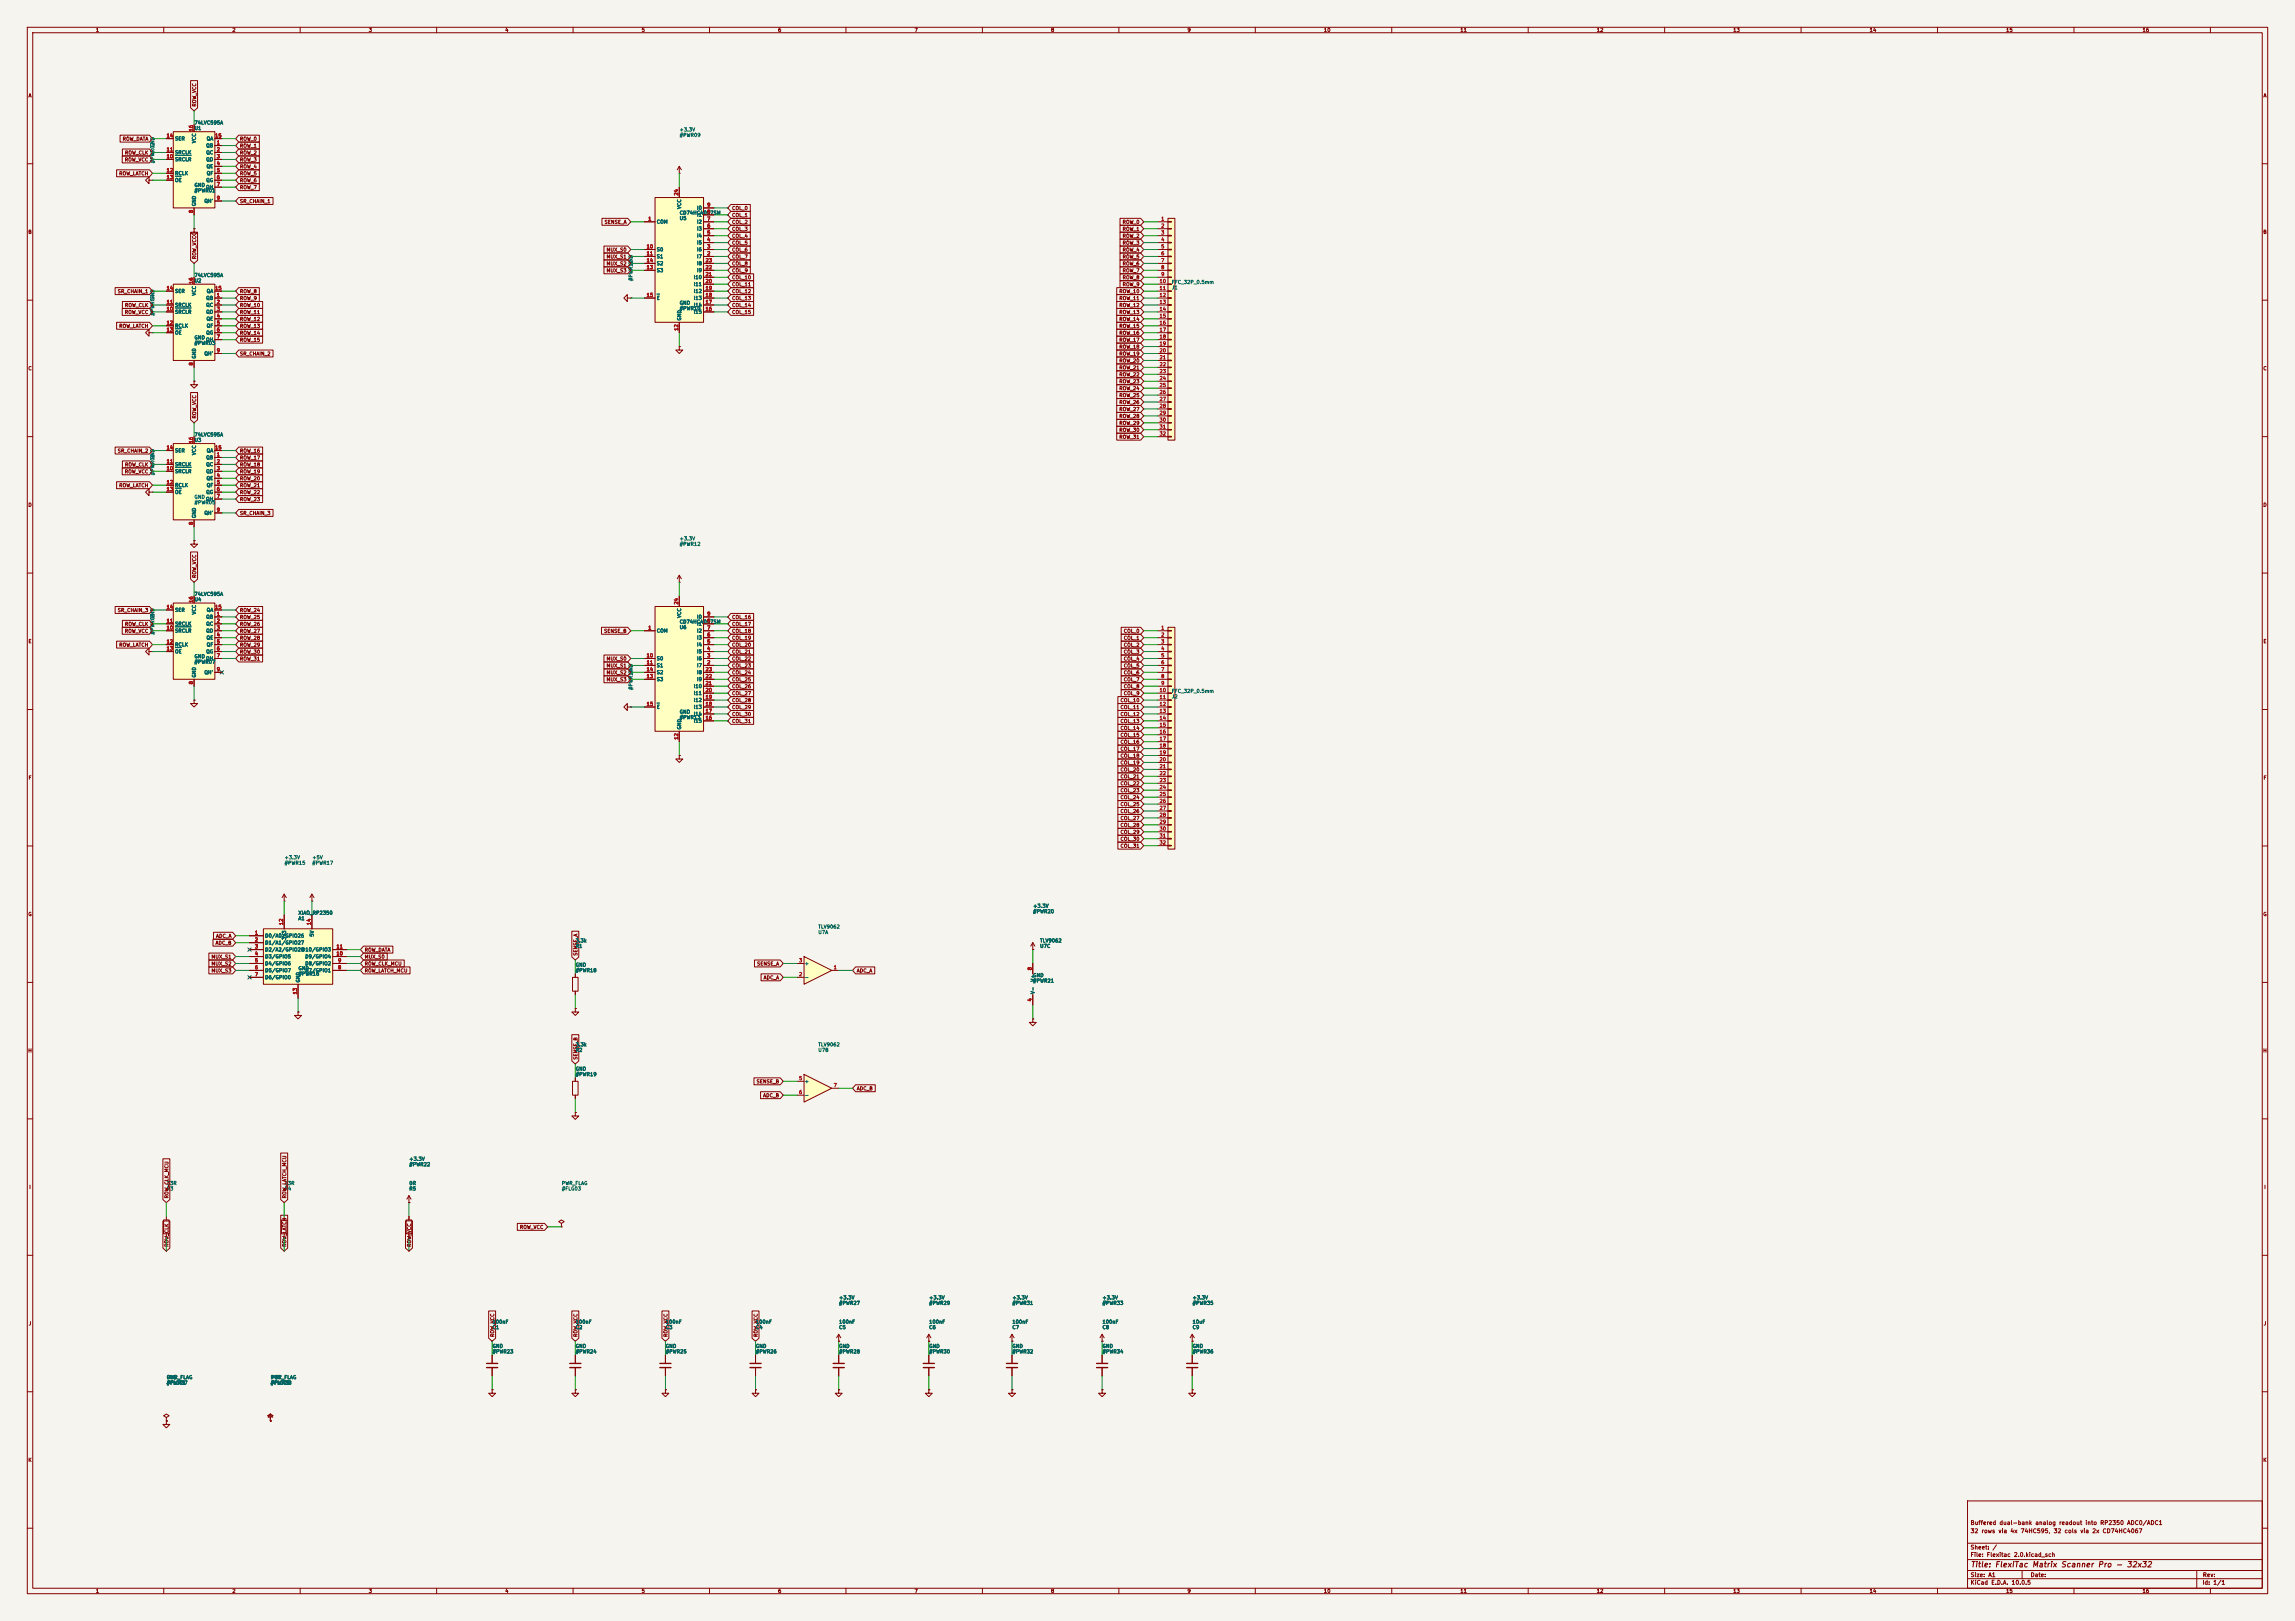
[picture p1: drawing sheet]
<svg xmlns="http://www.w3.org/2000/svg" width="841mm" height="594mm" viewBox="0 0 841 594" stroke-linecap="round" stroke-linejoin="round" font-family="sans-serif">
<defs><g id="words">
<text font-size="2" fill="#840000" x="722" y="574.8">Title: FlexiTac Matrix Scanner Pro - 32x32</text>
<g font-size="1.5" fill="#840000">
<text x="721.9" y="562.1">32 rows via 4x 74HC595, 32 cols via 2x CD74HC4067</text>
<text x="721.9" y="559.1">Buffered dual-bank analog readout into RP2350 ADC0/ADC1</text>
<text x="721.9" y="568.1">Sheet: /</text>
<text x="721.9" y="570.8">File: Flexitac 2.0.kicad_sch</text>
<text x="721.9" y="581">KiCad E.D.A. 10.0.5</text>
<text x="721.9" y="578.2">Size: A1</text>
<text x="743.9" y="578.2">Date:</text>
<text x="806.9" y="581">Id: 1/1</text>
<text x="807" y="578.2">Rev:</text>
</g>
<g font-size="1.3" fill="#840000">
<text x="35" y="12">1</text>
<text x="85" y="12">2</text>
<text x="135" y="12">3</text>
<text x="185" y="12">4</text>
<text x="235" y="12">5</text>
<text x="285" y="12">6</text>
<text x="335" y="12">7</text>
<text x="385" y="12">8</text>
<text x="435" y="12">9</text>
<text x="485" y="12">10</text>
<text x="535" y="12">11</text>
<text x="585" y="12">12</text>
<text x="635" y="12">13</text>
<text x="685" y="12">14</text>
<text x="735" y="12">15</text>
<text x="785" y="12">16</text>
<text x="10.3" y="36">A</text>
<text x="829.3" y="36">A</text>
<text x="72.2" y="39.2" transform="rotate(-90 72.2 39.2)">ROW_VCC</text>
<text x="44.8" y="51.9">ROW_DATA</text>
<text x="87.8" y="51.9">ROW_0</text>
<text x="45.6" y="59.5">ROW_VCC</text>
<text x="45.6" y="56.9">ROW_CLK</text>
<text x="87.8" y="54.4">ROW_1</text>
<text x="87.8" y="56.9">ROW_2</text>
<text x="87.8" y="59.5">ROW_3</text>
<text x="43.5" y="64.6">ROW_LATCH</text>
<text x="87.8" y="64.6">ROW_5</text>
<text x="87.8" y="62">ROW_4</text>
<text x="87.8" y="67.1">ROW_6</text>
<text x="87.8" y="69.6">ROW_7</text>
<text x="87.8" y="74.7">SR_CHAIN_1</text>
<text x="268.1" y="77.3">COL_0</text>
<text x="221.4" y="82.3">SENSE_A</text>
<text x="268.1" y="79.8">COL_1</text>
<text x="268.1" y="82.3">COL_2</text>
<text x="411.2" y="82.3">ROW_0</text>
<text x="10.2" y="86">B</text>
<text x="268.1" y="84.9">COL_3</text>
<text x="268.1" y="87.4">COL_4</text>
<text x="268.1" y="90">COL_5</text>
<text x="411.2" y="87.4">ROW_2</text>
<text x="411.2" y="90">ROW_3</text>
<text x="411.2" y="84.9">ROW_1</text>
<text x="829.2" y="86">B</text>
<text x="72.2" y="95.1" transform="rotate(-90 72.2 95.1)">ROW_VCC</text>
<text x="222.1" y="92.5">MUX_S0</text>
<text x="222.1" y="95">MUX_S1</text>
<text x="268.1" y="92.5">COL_6</text>
<text x="268.1" y="95">COL_7</text>
<text x="411.2" y="92.5">ROW_4</text>
<text x="411.2" y="95">ROW_5</text>
<text x="222.1" y="97.6">MUX_S2</text>
<text x="222.1" y="100.1">MUX_S3</text>
<text x="268.1" y="97.6">COL_8</text>
<text x="268.1" y="100.1">COL_9</text>
<text x="411.2" y="100.1">ROW_7</text>
<text x="411.2" y="97.6">ROW_6</text>
<text x="43" y="107.7">SR_CHAIN_1</text>
<text x="87.8" y="107.7">ROW_8</text>
<text x="268.1" y="105.2">COL_11</text>
<text x="268.1" y="107.7">COL_12</text>
<text x="268.1" y="102.7">COL_10</text>
<text x="410" y="107.7">ROW_10</text>
<text x="411.2" y="102.7">ROW_8</text>
<text x="411.2" y="105.2">ROW_9</text>
<text x="45.6" y="112.8">ROW_CLK</text>
<text x="87.8" y="110.3">ROW_9</text>
<text x="87.8" y="112.8">ROW_10</text>
<text x="268.1" y="110.3">COL_13</text>
<text x="268.1" y="112.8">COL_14</text>
<text x="410" y="110.3">ROW_11</text>
<text x="410" y="112.8">ROW_12</text>
<text x="45.6" y="115.4">ROW_VCC</text>
<text x="87.8" y="115.4">ROW_11</text>
<text x="87.8" y="117.9">ROW_12</text>
<text x="268.1" y="115.4">COL_15</text>
<text x="410" y="115.4">ROW_13</text>
<text x="410" y="117.9">ROW_14</text>
<text x="43.5" y="120.4">ROW_LATCH</text>
<text x="87.8" y="120.4">ROW_13</text>
<text x="87.8" y="123">ROW_14</text>
<text x="87.8" y="125.5">ROW_15</text>
<text x="410" y="123">ROW_16</text>
<text x="410" y="120.4">ROW_15</text>
<text x="410" y="125.5">ROW_17</text>
<text x="87.8" y="130.6">SR_CHAIN_2</text>
<text x="410" y="128.1">ROW_18</text>
<text x="410" y="130.6">ROW_19</text>
<text x="10.2" y="136">C</text>
<text x="410" y="133.1">ROW_20</text>
<text x="410" y="135.7">ROW_21</text>
<text x="829.2" y="136">C</text>
<text x="410" y="138.2">ROW_22</text>
<text x="410" y="140.8">ROW_23</text>
<text x="410" y="143.3">ROW_24</text>
<text x="410" y="145.8">ROW_25</text>
<text x="410" y="148.4">ROW_26</text>
<text x="72.2" y="153.5" transform="rotate(-90 72.2 153.5)">ROW_VCC</text>
<text x="410" y="150.9">ROW_27</text>
<text x="410" y="153.5">ROW_28</text>
<text x="410" y="156">ROW_29</text>
<text x="410" y="158.5">ROW_30</text>
<text x="410" y="161.1">ROW_31</text>
<text x="43" y="166.2">SR_CHAIN_2</text>
<text x="87.8" y="166.2">ROW_16</text>
<text x="45.6" y="173.8">ROW_VCC</text>
<text x="45.6" y="171.2">ROW_CLK</text>
<text x="87.8" y="168.7">ROW_17</text>
<text x="87.8" y="171.2">ROW_18</text>
<text x="87.8" y="173.8">ROW_19</text>
<text x="43.5" y="178.9">ROW_LATCH</text>
<text x="87.8" y="178.9">ROW_21</text>
<text x="87.8" y="176.3">ROW_20</text>
<text x="10.2" y="186">D</text>
<text x="87.8" y="181.4">ROW_22</text>
<text x="87.8" y="183.9">ROW_23</text>
<text x="829.2" y="186">D</text>
<text x="87.8" y="189">SR_CHAIN_3</text>
<text x="72.2" y="212" transform="rotate(-90 72.2 212)">ROW_VCC</text>
<text x="43" y="224.6">SR_CHAIN_3</text>
<text x="87.8" y="224.6">ROW_24</text>
<text x="87.8" y="227.1">ROW_25</text>
<text x="268.1" y="227.1">COL_16</text>
<text x="45.6" y="232.2">ROW_VCC</text>
<text x="45.6" y="229.7">ROW_CLK</text>
<text x="87.8" y="229.7">ROW_26</text>
<text x="87.8" y="232.2">ROW_27</text>
<text x="221.2" y="232.2">SENSE_B</text>
<text x="268.1" y="229.7">COL_17</text>
<text x="268.1" y="232.2">COL_18</text>
<text x="411.6" y="232.2">COL_0</text>
<text x="10.3" y="236">E</text>
<text x="43.5" y="237.3">ROW_LATCH</text>
<text x="87.8" y="234.7">ROW_28</text>
<text x="87.8" y="237.3">ROW_29</text>
<text x="87.8" y="239.8">ROW_30</text>
<text x="268.1" y="234.7">COL_19</text>
<text x="268.1" y="237.3">COL_20</text>
<text x="268.1" y="239.8">COL_21</text>
<text x="411.6" y="234.7">COL_1</text>
<text x="411.6" y="237.3">COL_2</text>
<text x="411.6" y="239.8">COL_3</text>
<text x="829.3" y="236">E</text>
<text x="87.8" y="242.4">ROW_31</text>
<text x="222.1" y="242.4">MUX_S0</text>
<text x="222.1" y="244.9">MUX_S1</text>
<text x="268.1" y="242.4">COL_22</text>
<text x="268.1" y="244.9">COL_23</text>
<text x="411.6" y="242.4">COL_4</text>
<text x="411.6" y="244.9">COL_5</text>
<text x="222.1" y="247.4">MUX_S2</text>
<text x="222.1" y="250">MUX_S3</text>
<text x="268.1" y="247.4">COL_24</text>
<text x="268.1" y="250">COL_25</text>
<text x="411.6" y="247.4">COL_6</text>
<text x="411.6" y="250">COL_7</text>
<text x="268.1" y="252.5">COL_26</text>
<text x="268.1" y="255.1">COL_27</text>
<text x="268.1" y="257.6">COL_28</text>
<text x="410.4" y="257.6">COL_10</text>
<text x="411.6" y="252.5">COL_8</text>
<text x="411.6" y="255.1">COL_9</text>
<text x="268.1" y="260.1">COL_29</text>
<text x="268.1" y="262.7">COL_30</text>
<text x="410.4" y="260.1">COL_11</text>
<text x="410.4" y="262.7">COL_12</text>
<text x="268.1" y="265.2">COL_31</text>
<text x="410.4" y="265.2">COL_13</text>
<text x="410.4" y="267.8">COL_14</text>
<text x="410.4" y="270.3">COL_15</text>
<text x="410.4" y="272.8">COL_16</text>
<text x="410.4" y="275.4">COL_17</text>
<text x="410.4" y="277.9">COL_18</text>
<text x="410.4" y="280.5">COL_19</text>
<text x="10.3" y="286">F</text>
<text x="410.4" y="283">COL_20</text>
<text x="410.4" y="285.5">COL_21</text>
<text x="829.3" y="286">F</text>
<text x="410.4" y="288.1">COL_22</text>
<text x="410.4" y="290.6">COL_23</text>
<text x="410.4" y="293.2">COL_24</text>
<text x="410.4" y="295.7">COL_25</text>
<text x="410.4" y="298.2">COL_26</text>
<text x="410.4" y="300.8">COL_27</text>
<text x="410.4" y="303.3">COL_28</text>
<text x="410.4" y="305.9">COL_29</text>
<text x="410.4" y="308.4">COL_30</text>
<text x="410.4" y="310.9">COL_31</text>
<text x="10.2" y="336">G</text>
<text x="829.2" y="336">G</text>
<text x="78.8" y="346.5">ADC_B</text>
<text x="79" y="344">ADC_A</text>
<text x="77.3" y="351.6">MUX_S1</text>
<text x="133.5" y="349">ROW_DATA</text>
<text x="133.5" y="351.6">MUX_S0</text>
<text x="211.9" y="350.4" transform="rotate(-90 211.9 350.4)">SENSE_A</text>
<text x="77.3" y="354.1">MUX_S2</text>
<text x="77.3" y="356.7">MUX_S3</text>
<text x="133.5" y="356.7">ROW_LATCH_MCU</text>
<text x="133.5" y="354.1">ROW_CLK_MCU</text>
<text x="277.3" y="354.1">SENSE_A</text>
<text x="279.7" y="359.2">ADC_A</text>
<text x="313.8" y="356.7">ADC_A</text>
<text x="10.2" y="386">H</text>
<text x="211.9" y="388.5" transform="rotate(-90 211.9 388.5)">SENSE_B</text>
<text x="829.2" y="386">H</text>
<text x="277.1" y="397.3">SENSE_B</text>
<text x="313.8" y="399.8">ADC_B</text>
<text x="279.5" y="402.4">ADC_B</text>
<text x="10.6" y="436">I</text>
<text x="829.6" y="436">I</text>
<text x="62" y="439.3" transform="rotate(-90 62 439.3)">ROW_CLK_MCU</text>
<text x="105.2" y="439.3" transform="rotate(-90 105.2 439.3)">ROW_LATCH_MCU</text>
<text x="190.4" y="450.6">ROW_VCC</text>
<text x="62" y="457.1" transform="rotate(-90 62 457.1)">ROW_CLK</text>
<text x="105.2" y="457.1" transform="rotate(-90 105.2 457.1)">ROW_LATCH</text>
<text x="150.9" y="457.1" transform="rotate(-90 150.9 457.1)">ROW_VCC</text>
<text x="10.4" y="486">J</text>
<text x="829.4" y="486">J</text>
<text x="181.4" y="490.1" transform="rotate(-90 181.4 490.1)">ROW_VCC</text>
<text x="211.9" y="490.1" transform="rotate(-90 211.9 490.1)">ROW_VCC</text>
<text x="244.9" y="490.1" transform="rotate(-90 244.9 490.1)">ROW_VCC</text>
<text x="277.9" y="490.1" transform="rotate(-90 277.9 490.1)">ROW_VCC</text>
<text x="10.2" y="536">K</text>
<text x="829.2" y="536">K</text>
<text x="35" y="584">1</text>
<text x="85" y="584">2</text>
<text x="135" y="584">3</text>
<text x="185" y="584">4</text>
<text x="235" y="584">5</text>
<text x="285" y="584">6</text>
<text x="335" y="584">7</text>
<text x="385" y="584">8</text>
<text x="435" y="584">9</text>
<text x="485" y="584">10</text>
<text x="535" y="584">11</text>
<text x="585" y="584">12</text>
<text x="635" y="584">13</text>
<text x="685" y="584">14</text>
<text x="735" y="584">15</text>
<text x="785" y="584">16</text>
</g>
<g font-size="1.3" fill="#006464">
<text x="71.1" y="47.9">U1</text>
<text x="71.1" y="45.9">74LVC595A</text>
<text x="64" y="51.8">SER</text>
<text x="72.1" y="52.6" transform="rotate(-90 72.1 52.6)">VCC</text>
<text x="75.6" y="51.8">QA</text>
<text x="248.9" y="50.5">#PWR09</text>
<text x="248.9" y="48.5">+3.3V</text>
<text x="56.8" y="60" transform="rotate(-90 56.8 60)">#PWR02</text>
<text x="56.8" y="54.1" transform="rotate(-90 56.8 54.1)">GND</text>
<text x="64" y="59.4">SRCLR</text>
<text x="64" y="56.8">SRCLK</text>
<text x="75.4" y="54.3">QB</text>
<text x="75.4" y="56.8">QC</text>
<text x="75.4" y="59.4">QD</text>
<text x="64" y="64.5">RCLK</text>
<text x="75.5" y="61.9">QE</text>
<text x="75.6" y="64.5">QF</text>
<text x="64" y="67">OE</text>
<text x="71.1" y="70.8">#PWR01</text>
<text x="71.1" y="68.8">GND</text>
<text x="75.3" y="69.5">QH</text>
<text x="75.4" y="67">QG</text>
<text x="72.1" y="75.7" transform="rotate(-90 72.1 75.7)">GND</text>
<text x="74.7" y="74.6">QH'</text>
<text x="249.9" y="76.8" transform="rotate(-90 249.9 76.8)">VCC</text>
<text x="255.3" y="77.2">I0</text>
<text x="240.5" y="82.2">COM</text>
<text x="248.9" y="80.9">U5</text>
<text x="248.9" y="78.9">CD74HC4067SM</text>
<text x="255.3" y="82.2">I2</text>
<text x="255.3" y="79.7">I1</text>
<text x="255.3" y="89.9">I5</text>
<text x="255.3" y="87.3">I4</text>
<text x="255.3" y="84.8">I3</text>
<text x="240.5" y="92.4">S0</text>
<text x="240.5" y="94.9">S1</text>
<text x="255.3" y="94.9">I7</text>
<text x="255.3" y="92.4">I6</text>
<text x="71.1" y="101.8">74LVC595A</text>
<text x="232.1" y="97.3" transform="rotate(-90 232.1 97.3)">GND</text>
<text x="240.5" y="100">S3</text>
<text x="240.5" y="97.5">S2</text>
<text x="255.3" y="100">I9</text>
<text x="255.3" y="97.5">I8</text>
<text x="64" y="107.6">SER</text>
<text x="71.1" y="103.8">U2</text>
<text x="75.6" y="107.6">QA</text>
<text x="232.1" y="103.1" transform="rotate(-90 232.1 103.1)">#PWR11</text>
<text x="254.1" y="107.6">I12</text>
<text x="254.1" y="105.1">I11</text>
<text x="254.1" y="102.6">I10</text>
<text x="429.2" y="106.3">J1</text>
<text x="429.2" y="104.3">FFC_32P_0.5mm</text>
<text x="56.8" y="110" transform="rotate(-90 56.8 110)">GND</text>
<text x="64" y="112.7">SRCLK</text>
<text x="72.1" y="108.5" transform="rotate(-90 72.1 108.5)">VCC</text>
<text x="75.4" y="110.2">QB</text>
<text x="75.4" y="112.7">QC</text>
<text x="240.5" y="110.2">E</text>
<text x="248.9" y="114">#PWR10</text>
<text x="248.9" y="112">GND</text>
<text x="254.1" y="112.7">I14</text>
<text x="254.1" y="110.2">I13</text>
<text x="56.8" y="115.8" transform="rotate(-90 56.8 115.8)">#PWR04</text>
<text x="64" y="115.3">SRCLR</text>
<text x="75.4" y="115.3">QD</text>
<text x="75.5" y="117.8">QE</text>
<text x="249.9" y="117.6" transform="rotate(-90 249.9 117.6)">GND</text>
<text x="254.1" y="115.3">I15</text>
<text x="64" y="120.3">RCLK</text>
<text x="64" y="122.9">OE</text>
<text x="71.1" y="124.7">GND</text>
<text x="75.3" y="125.4">QH</text>
<text x="75.4" y="122.9">QG</text>
<text x="75.6" y="120.3">QF</text>
<text x="71.1" y="126.7">#PWR03</text>
<text x="72.1" y="131.6" transform="rotate(-90 72.1 131.6)">GND</text>
<text x="74.7" y="130.5">QH'</text>
<text x="71.1" y="160.2">74LVC595A</text>
<text x="64" y="166.1">SER</text>
<text x="71.1" y="162.2">U3</text>
<text x="72.1" y="166.9" transform="rotate(-90 72.1 166.9)">VCC</text>
<text x="75.6" y="166.1">QA</text>
<text x="56.8" y="168.4" transform="rotate(-90 56.8 168.4)">GND</text>
<text x="64" y="173.7">SRCLR</text>
<text x="64" y="171.1">SRCLK</text>
<text x="75.4" y="168.6">QB</text>
<text x="75.4" y="171.1">QC</text>
<text x="75.4" y="173.7">QD</text>
<text x="56.8" y="174.3" transform="rotate(-90 56.8 174.3)">#PWR06</text>
<text x="64" y="178.8">RCLK</text>
<text x="75.5" y="176.2">QE</text>
<text x="75.6" y="178.8">QF</text>
<text x="64" y="181.3">OE</text>
<text x="71.1" y="185.1">#PWR05</text>
<text x="71.1" y="183.1">GND</text>
<text x="75.3" y="183.8">QH</text>
<text x="75.4" y="181.3">QG</text>
<text x="72.1" y="190" transform="rotate(-90 72.1 190)">GND</text>
<text x="74.7" y="188.9">QH'</text>
<text x="248.9" y="200.3">#PWR12</text>
<text x="248.9" y="198.3">+3.3V</text>
<text x="71.1" y="220.6">U4</text>
<text x="71.1" y="218.6">74LVC595A</text>
<text x="56.8" y="226.9" transform="rotate(-90 56.8 226.9)">GND</text>
<text x="64" y="224.5">SER</text>
<text x="72.1" y="225.3" transform="rotate(-90 72.1 225.3)">VCC</text>
<text x="75.4" y="227">QB</text>
<text x="75.6" y="224.5">QA</text>
<text x="249.9" y="226.6" transform="rotate(-90 249.9 226.6)">VCC</text>
<text x="255.3" y="227">I0</text>
<text x="56.8" y="232.7" transform="rotate(-90 56.8 232.7)">#PWR08</text>
<text x="64" y="232.1">SRCLR</text>
<text x="64" y="229.6">SRCLK</text>
<text x="75.4" y="229.6">QC</text>
<text x="75.4" y="232.1">QD</text>
<text x="240.5" y="232.1">COM</text>
<text x="248.9" y="230.8">U6</text>
<text x="248.9" y="228.8">CD74HC4067SM</text>
<text x="255.3" y="232.1">I2</text>
<text x="255.3" y="229.6">I1</text>
<text x="64" y="237.2">RCLK</text>
<text x="64" y="239.7">OE</text>
<text x="75.4" y="239.7">QG</text>
<text x="75.5" y="234.6">QE</text>
<text x="75.6" y="237.2">QF</text>
<text x="255.3" y="239.7">I5</text>
<text x="255.3" y="237.2">I4</text>
<text x="255.3" y="234.6">I3</text>
<text x="71.1" y="243.5">#PWR07</text>
<text x="71.1" y="241.5">GND</text>
<text x="75.3" y="242.3">QH</text>
<text x="240.5" y="242.3">S0</text>
<text x="240.5" y="244.8">S1</text>
<text x="255.3" y="244.8">I7</text>
<text x="255.3" y="242.3">I6</text>
<text x="72.1" y="248.4" transform="rotate(-90 72.1 248.4)">GND</text>
<text x="74.7" y="247.3">QH'</text>
<text x="232.1" y="247.2" transform="rotate(-90 232.1 247.2)">GND</text>
<text x="240.5" y="249.9">S3</text>
<text x="240.5" y="247.3">S2</text>
<text x="255.3" y="249.9">I9</text>
<text x="255.3" y="247.3">I8</text>
<text x="232.1" y="253" transform="rotate(-90 232.1 253)">#PWR14</text>
<text x="254.1" y="257.5">I12</text>
<text x="254.1" y="255">I11</text>
<text x="254.1" y="252.4">I10</text>
<text x="429.2" y="256.2">J2</text>
<text x="429.2" y="254.2">FFC_32P_0.5mm</text>
<text x="240.5" y="260">E</text>
<text x="248.9" y="263.8">#PWR13</text>
<text x="248.9" y="261.8">GND</text>
<text x="254.1" y="262.6">I14</text>
<text x="254.1" y="260">I13</text>
<text x="249.9" y="267.5" transform="rotate(-90 249.9 267.5)">GND</text>
<text x="254.1" y="265.1">I15</text>
<text x="104.1" y="317.2">#PWR15</text>
<text x="104.1" y="315.2">+3.3V</text>
<text x="114.3" y="317.2">#PWR17</text>
<text x="114.3" y="315.2">+5V</text>
<text x="109.2" y="335.5">XIAO_RP2350</text>
<text x="378.4" y="334.9">#PWR20</text>
<text x="378.4" y="332.9">+3.3V</text>
<text x="109.2" y="337.5">A1</text>
<text x="299.7" y="340.6">TLV9062</text>
<text x="97" y="343.9">D0/A0/GPIO26</text>
<text x="97" y="346.4">D1/A1/GPIO27</text>
<text x="105.1" y="344.6" transform="rotate(-90 105.1 344.6)">3V3</text>
<text x="115.3" y="343.4" transform="rotate(-90 115.3 343.4)">5V</text>
<text x="210.8" y="347.6">R1</text>
<text x="210.8" y="345.6">3.3k</text>
<text x="299.7" y="342.6">U7A</text>
<text x="381" y="347.6">U7C</text>
<text x="381" y="345.6">TLV9062</text>
<text x="97" y="348.9">D2/A2/GPIO28</text>
<text x="97" y="351.5">D3/GPIO5</text>
<text x="110.5" y="348.9">D10/GPIO3</text>
<text x="111.7" y="351.5">D9/GPIO4</text>
<text x="97" y="354">D4/GPIO6</text>
<text x="97" y="356.6">D5/GPIO7</text>
<text x="97" y="359.1">D6/GPIO0</text>
<text x="109.2" y="357.8">#PWR16</text>
<text x="109.2" y="355.8">GND</text>
<text x="111.7" y="356.6">D7/GPIO1</text>
<text x="111.7" y="354">D8/GPIO2</text>
<text x="210.8" y="356.5">#PWR18</text>
<text x="210.8" y="354.5">GND</text>
<text x="294.7" y="359.1">-</text>
<text x="294.7" y="354">+</text>
<text x="378.4" y="358.3">GND</text>
<text x="379.4" y="359.9" transform="rotate(-90 379.4 359.9)">V+</text>
<text x="110.2" y="360.2" transform="rotate(-90 110.2 360.2)">GND</text>
<text x="378.4" y="360.3">#PWR21</text>
<text x="379.4" y="364.4" transform="rotate(-90 379.4 364.4)">V-</text>
<text x="210.8" y="383.7">3.3k</text>
<text x="299.7" y="383.7">TLV9062</text>
<text x="210.8" y="385.7">R2</text>
<text x="299.7" y="385.7">U7B</text>
<text x="210.8" y="394.6">#PWR19</text>
<text x="210.8" y="392.6">GND</text>
<text x="294.7" y="397.2">+</text>
<text x="294.7" y="402.3">-</text>
<text x="149.8" y="425.7">+3.3V</text>
<text x="149.8" y="427.7">#PWR22</text>
<text x="60.9" y="436.5">R3</text>
<text x="60.9" y="434.5">33R</text>
<text x="104.1" y="436.5">R4</text>
<text x="104.1" y="434.5">33R</text>
<text x="149.8" y="436.5">R5</text>
<text x="149.8" y="434.5">0R</text>
<text x="205.7" y="436.5">#FLG03</text>
<text x="205.7" y="434.5">PWR_FLAG</text>
<text x="307.3" y="478.5">#PWR27</text>
<text x="307.3" y="476.5">+3.3V</text>
<text x="340.3" y="478.5">#PWR29</text>
<text x="340.3" y="476.5">+3.3V</text>
<text x="370.8" y="478.5">#PWR31</text>
<text x="370.8" y="476.5">+3.3V</text>
<text x="403.8" y="478.5">#PWR33</text>
<text x="403.8" y="476.5">+3.3V</text>
<text x="436.9" y="478.5">#PWR35</text>
<text x="436.9" y="476.5">+3.3V</text>
<text x="180.3" y="485.3">100nF</text>
<text x="210.8" y="485.3">100nF</text>
<text x="243.8" y="485.3">100nF</text>
<text x="276.8" y="485.3">100nF</text>
<text x="307.3" y="485.3">100nF</text>
<text x="340.3" y="485.3">100nF</text>
<text x="370.8" y="485.3">100nF</text>
<text x="403.8" y="485.3">100nF</text>
<text x="436.9" y="485.3">10uF</text>
<text x="180.3" y="487.3">C1</text>
<text x="210.8" y="487.3">C2</text>
<text x="243.8" y="487.3">C3</text>
<text x="276.8" y="487.3">C4</text>
<text x="307.3" y="487.3">C5</text>
<text x="340.3" y="487.3">C6</text>
<text x="370.8" y="487.3">C7</text>
<text x="403.8" y="487.3">C8</text>
<text x="436.9" y="487.3">C9</text>
<text x="180.3" y="496.2">#PWR23</text>
<text x="180.3" y="494.2">GND</text>
<text x="210.8" y="496.2">#PWR24</text>
<text x="210.8" y="494.2">GND</text>
<text x="243.8" y="496.2">#PWR25</text>
<text x="243.8" y="494.2">GND</text>
<text x="276.8" y="496.2">#PWR26</text>
<text x="276.8" y="494.2">GND</text>
<text x="307.3" y="496.2">#PWR28</text>
<text x="307.3" y="494.2">GND</text>
<text x="340.3" y="496.2">#PWR30</text>
<text x="340.3" y="494.2">GND</text>
<text x="370.8" y="496.2">#PWR32</text>
<text x="370.8" y="494.2">GND</text>
<text x="403.8" y="496.2">#PWR34</text>
<text x="403.8" y="494.2">GND</text>
<text x="436.9" y="496.2">#PWR36</text>
<text x="436.9" y="494.2">GND</text>
<text x="60.9" y="507.7">#FLG01</text>
<text x="60.9" y="505.7">PWR_FLAG</text>
<text x="60.9" y="507.7">#PWR37</text>
<text x="60.9" y="505.7">GND</text>
<text x="99" y="507.7">#FLG02</text>
<text x="99" y="505.7">PWR_FLAG</text>
<text x="99" y="507.7">#PWR38</text>
<text x="99" y="505.7">+5V</text>
</g>
<g font-size="1.3" fill="#a90000">
<text x="60.9" y="50.7">14</text>
<text x="71" y="48.3" transform="rotate(-90 71 48.3)">16</text>
<text x="78.7" y="50.7">15</text>
<text x="79.3" y="53.2">1</text>
<text x="60.9" y="58.3">10</text>
<text x="60.9" y="55.7">11</text>
<text x="79.3" y="55.7">2</text>
<text x="79.3" y="58.3">3</text>
<text x="60.9" y="63.4">12</text>
<text x="60.9" y="65.9">13</text>
<text x="79.3" y="60.8">4</text>
<text x="79.3" y="63.4">5</text>
<text x="79.3" y="65.9">6</text>
<text x="79.3" y="68.4">7</text>
<text x="248.8" y="71.8" transform="rotate(-90 248.8 71.8)">24</text>
<text x="79.3" y="73.5">9</text>
<text x="259" y="76.1">9</text>
<text x="71" y="78.2" transform="rotate(-90 71 78.2)">8</text>
<text x="237.4" y="81.1">1</text>
<text x="259" y="83.7">6</text>
<text x="259" y="81.1">7</text>
<text x="259" y="78.6">8</text>
<text x="425.4" y="81.1">1</text>
<text x="425.4" y="83.7">2</text>
<text x="259" y="88.8">4</text>
<text x="259" y="86.2">5</text>
<text x="425.4" y="86.2">3</text>
<text x="425.4" y="88.8">4</text>
<text x="236.8" y="91.3">10</text>
<text x="236.8" y="93.8">11</text>
<text x="259" y="93.8">2</text>
<text x="259" y="91.3">3</text>
<text x="425.4" y="91.3">5</text>
<text x="425.4" y="93.8">6</text>
<text x="236.8" y="98.9">13</text>
<text x="236.8" y="96.4">14</text>
<text x="258.4" y="101.5">21</text>
<text x="258.4" y="98.9">22</text>
<text x="258.4" y="96.4">23</text>
<text x="425.4" y="96.4">7</text>
<text x="425.4" y="98.9">8</text>
<text x="425.4" y="101.5">9</text>
<text x="60.9" y="106.5">14</text>
<text x="71" y="104.2" transform="rotate(-90 71 104.2)">16</text>
<text x="78.7" y="106.5">15</text>
<text x="258.4" y="106.5">19</text>
<text x="258.4" y="104">20</text>
<text x="424.7" y="104">10</text>
<text x="424.7" y="106.5">11</text>
<text x="60.9" y="111.6">11</text>
<text x="79.3" y="109.1">1</text>
<text x="79.3" y="111.6">2</text>
<text x="236.8" y="109.1">15</text>
<text x="258.4" y="111.6">17</text>
<text x="258.4" y="109.1">18</text>
<text x="424.7" y="109.1">12</text>
<text x="424.7" y="111.6">13</text>
<text x="60.9" y="114.2">10</text>
<text x="60.9" y="119.2">12</text>
<text x="79.3" y="114.2">3</text>
<text x="79.3" y="116.7">4</text>
<text x="79.3" y="119.2">5</text>
<text x="258.4" y="114.2">16</text>
<text x="424.7" y="114.2">14</text>
<text x="424.7" y="116.7">15</text>
<text x="424.7" y="119.2">16</text>
<text x="60.9" y="121.8">13</text>
<text x="79.3" y="121.8">6</text>
<text x="79.3" y="124.3">7</text>
<text x="248.8" y="121.4" transform="rotate(-90 248.8 121.4)">12</text>
<text x="424.7" y="121.8">17</text>
<text x="424.7" y="124.3">18</text>
<text x="79.3" y="129.4">9</text>
<text x="424.7" y="126.9">19</text>
<text x="424.7" y="129.4">20</text>
<text x="424.7" y="131.9">21</text>
<text x="71" y="134.1" transform="rotate(-90 71 134.1)">8</text>
<text x="424.7" y="134.5">22</text>
<text x="424.7" y="137">23</text>
<text x="424.7" y="139.6">24</text>
<text x="424.7" y="142.1">25</text>
<text x="424.7" y="144.6">26</text>
<text x="424.7" y="147.2">27</text>
<text x="424.7" y="149.7">28</text>
<text x="424.7" y="152.3">29</text>
<text x="424.7" y="154.8">30</text>
<text x="424.7" y="157.3">31</text>
<text x="424.7" y="159.9">32</text>
<text x="60.9" y="165">14</text>
<text x="71" y="162.6" transform="rotate(-90 71 162.6)">16</text>
<text x="78.7" y="165">15</text>
<text x="79.3" y="167.5">1</text>
<text x="60.9" y="172.6">10</text>
<text x="60.9" y="170">11</text>
<text x="79.3" y="170">2</text>
<text x="79.3" y="172.6">3</text>
<text x="60.9" y="177.7">12</text>
<text x="79.3" y="175.1">4</text>
<text x="79.3" y="177.7">5</text>
<text x="60.9" y="180.2">13</text>
<text x="79.3" y="180.2">6</text>
<text x="79.3" y="182.7">7</text>
<text x="79.3" y="187.8">9</text>
<text x="71" y="192.5" transform="rotate(-90 71 192.5)">8</text>
<text x="71" y="221" transform="rotate(-90 71 221)">16</text>
<text x="248.8" y="221.7" transform="rotate(-90 248.8 221.7)">24</text>
<text x="60.9" y="223.4">14</text>
<text x="78.7" y="223.4">15</text>
<text x="79.3" y="225.9">1</text>
<text x="259" y="225.9">9</text>
<text x="60.9" y="231">10</text>
<text x="60.9" y="228.5">11</text>
<text x="79.3" y="228.5">2</text>
<text x="79.3" y="231">3</text>
<text x="79.3" y="233.5">4</text>
<text x="237.4" y="231">1</text>
<text x="259" y="233.5">6</text>
<text x="259" y="231">7</text>
<text x="259" y="228.5">8</text>
<text x="425.4" y="231">1</text>
<text x="425.4" y="233.5">2</text>
<text x="60.9" y="236.1">12</text>
<text x="60.9" y="238.6">13</text>
<text x="79.3" y="236.1">5</text>
<text x="79.3" y="238.6">6</text>
<text x="259" y="238.6">4</text>
<text x="259" y="236.1">5</text>
<text x="425.4" y="236.1">3</text>
<text x="425.4" y="238.6">4</text>
<text x="79.3" y="241.2">7</text>
<text x="236.8" y="241.2">10</text>
<text x="236.8" y="243.7">11</text>
<text x="259" y="243.7">2</text>
<text x="259" y="241.2">3</text>
<text x="425.4" y="241.2">5</text>
<text x="425.4" y="243.7">6</text>
<text x="71" y="250.9" transform="rotate(-90 71 250.9)">8</text>
<text x="79.3" y="246.2">9</text>
<text x="236.8" y="248.8">13</text>
<text x="236.8" y="246.2">14</text>
<text x="258.4" y="251.3">21</text>
<text x="258.4" y="248.8">22</text>
<text x="258.4" y="246.2">23</text>
<text x="425.4" y="246.2">7</text>
<text x="425.4" y="248.8">8</text>
<text x="425.4" y="251.3">9</text>
<text x="258.4" y="256.4">19</text>
<text x="258.4" y="253.9">20</text>
<text x="424.7" y="253.9">10</text>
<text x="424.7" y="256.4">11</text>
<text x="236.8" y="258.9">15</text>
<text x="258.4" y="261.5">17</text>
<text x="258.4" y="258.9">18</text>
<text x="424.7" y="258.9">12</text>
<text x="424.7" y="261.5">13</text>
<text x="258.4" y="264">16</text>
<text x="424.7" y="264">14</text>
<text x="424.7" y="266.6">15</text>
<text x="424.7" y="269.1">16</text>
<text x="248.8" y="271.2" transform="rotate(-90 248.8 271.2)">12</text>
<text x="424.7" y="271.6">17</text>
<text x="424.7" y="274.2">18</text>
<text x="424.7" y="276.7">19</text>
<text x="424.7" y="279.3">20</text>
<text x="424.7" y="281.8">21</text>
<text x="424.7" y="284.3">22</text>
<text x="424.7" y="286.9">23</text>
<text x="424.7" y="289.4">24</text>
<text x="424.7" y="292">25</text>
<text x="424.7" y="294.5">26</text>
<text x="424.7" y="297">27</text>
<text x="424.7" y="299.6">28</text>
<text x="424.7" y="302.1">29</text>
<text x="424.7" y="304.7">30</text>
<text x="424.7" y="307.2">31</text>
<text x="424.7" y="309.7">32</text>
<text x="104" y="339.2" transform="rotate(-90 104 339.2)">12</text>
<text x="114.2" y="339.2" transform="rotate(-90 114.2 339.2)">14</text>
<text x="93.2" y="342.8">1</text>
<text x="93.2" y="345.3">2</text>
<text x="93.2" y="347.8">3</text>
<text x="123.1" y="347.8">11</text>
<text x="93.2" y="350.4">4</text>
<text x="93.2" y="352.9">5</text>
<text x="123.1" y="350.4">10</text>
<text x="123.7" y="352.9">9</text>
<text x="292.6" y="352.9">3</text>
<text x="93.2" y="355.5">6</text>
<text x="93.2" y="358">7</text>
<text x="123.7" y="355.5">8</text>
<text x="292.6" y="358">2</text>
<text x="305.3" y="355.5">1</text>
<text x="378.3" y="355.7" transform="rotate(-90 378.3 355.7)">8</text>
<text x="109.1" y="364.6" transform="rotate(-90 109.1 364.6)">13</text>
<text x="378.3" y="367.1" transform="rotate(-90 378.3 367.1)">4</text>
<text x="292.6" y="396.1">5</text>
<text x="292.6" y="401.2">6</text>
<text x="305.3" y="398.6">7</text>
</g>
</g></defs>
<path d="M0 0h841v594h-841z" fill="#f5f4ef" stroke="#f5f4ef" stroke-width=".37"/>
<g fill="none" stroke="#840000" stroke-width=".37">
<path d="M10 10h821v574h-821zM12 12h817v570h-817zM60 10v2M110 10v2M160 10v2M210 10v2M260 10v2M310 10v2M360 10v2M410 10v2M460 10v2M510 10v2"/>
<path d="M560 10v2M610 10v2M660 10v2M710 10v2M760 10v2M810 10v2M10 60h2M829 60h2M10 110h2M829 110h2M10 160h2M829 160h2"/>
<path d="M10 210h2M829 210h2M10 260h2M829 260h2M10 310h2M829 310h2M10 360h2M829 360h2M10 410h2M210.8 407.7v1.2h1.3l-1.3 1.3-1.3-1.3h1.3M210.8 407.7h.1M829 410h2"/>
<path d="M10 460h2M103.1 447h2.1v5.1h-2.1zM104.1 445.8v1.2M104.1 452.1v1.3M829 460h2M10 510h2M61 519.4l1-.6-1-.6-1.1 .6 1.1 .6v1.3M99.1 519.4l1-.6-1-.6-1.1 .6 1.1 .6v1.3M829 510h2M61 520.7h.1M99.1 520.7h.1M10 560h2"/>
<path d="M721 550h108v32h-108zM829 560h2M721 578.5h108M721 575.5h108M721 571.5h108M721 565.5h108M741 575.5v3M805 575.5v6.5M60 582v2M110 582v2M160 582v2M210 582v2"/>
<path d="M260 582v2M310 582v2M360 582v2M410 582v2M460 582v2M510 582v2M560 582v2M610 582v2M660 582v2M710 582v2M760 582v2M810 582v2"/>
</g>
<path d="M240 72.4h17.8v45.7h-17.8z" fill="#ffffc2"/>
<g fill="none" stroke="#840000" stroke-width=".37">
<path d="M240 72.4h17.8v45.7h-17.8zM248.9 68.6v3.8M257.8 78.7h3.8M257.8 76.2h3.8M236.2 81.3h3.8M236.2 94h3.8M236.2 91.4h3.8M236.2 99.1h3.8M236.2 96.5h3.8M257.8 81.3h3.8M257.8 94h3.8M257.8 91.4h3.8"/>
<path d="M257.8 88.9h3.8M257.8 86.4h3.8M257.8 83.8h3.8M257.8 99.1h3.8M257.8 96.5h3.8M236.2 109.2h3.8M248.9 118.1v3.8M257.8 109.2h3.8M257.8 114.3h3.8M257.8 111.8h3.8M257.8 106.7h3.8M257.8 104.1h3.8"/>
<path d="M257.8 101.6h3.8M54.6 238.8v-1.3l-1.3 1.3 1.3 1.2v-1.2h1.3M55.9 238.8h.1"/>
</g>
<path d="M240.8 107.8h.9" fill="none" stroke="#006464" stroke-width=".37"/>
<path d="M63.5 221h15.2v27.9h-15.2z" fill="#ffffc2"/>
<g fill="none" stroke="#840000" stroke-width=".37">
<path d="M54.6 66v-1.2l-1.3 1.2 1.3 1.3v-1.3h1.3M55.9 66h.1M248.9 127v1.3h1.3l-1.3 1.2-1.3-1.2h1.3M248.9 127h.1M54.6 180.3v-1.2l-1.3 1.2 1.3 1.3v-1.3h1.3M55.9 180.3h.1M71.1 198.1v1.3h1.3l-1.3 1.3-1.3-1.3h1.3M71.1 198.1h.1M71.1 218.4v2.6M61 228.6h2.5M61 231.1h2.5M61 236.2h2.5"/>
<path d="M61 238.8h2.5M61 223.5h2.5M63.5 221h15.2v27.9h-15.2zM78.7 226.1h2.6M78.7 228.6h2.6M78.7 231.1h2.6M78.7 233.7h2.6M78.7 236.2h2.6M78.7 238.8h2.6M78.7 223.5h2.6M71.1 256.5v1.3h1.3l-1.3 1.3-1.3-1.3h1.3M71.1 256.5h.1"/>
<path d="M71.1 248.9v2.6M78.7 241.3h2.6M78.7 246.4h2.6M209.8 358.1h2v5.1h-2zM210.8 356.9v1.2M210.8 369.6v1.2h1.3l-1.3 1.3-1.3-1.3h1.3M210.8 369.6h.1M210.8 363.2v1.3M149.9 438.1l-.8 1.3M149.9 438.1l.7 1.3M149.9 438.1v2.6M149.9 440.7h.1"/>
<path d="M180.3 496.6v2.8M210.8 496.6v2.8M243.8 496.6v2.8M180.3 501.4v2.8M210.8 501.4v2.8M243.8 509.3v1.2h1.3l-1.3 1.3-1.2-1.3h1.2M243.8 509.3h.1M243.8 501.4v2.8"/>
</g>
<path d="M64.2 229.7h5.8M64.2 237.3h2.3" fill="none" stroke="#006464" stroke-width=".37"/>
<path d="M178.3 499.6h4.1M208.8 499.6h4.1M241.8 499.6h4.1M178.3 501.1h4.1M208.8 501.1h4.1M241.8 501.1h4.1" fill="none" stroke="#840000" stroke-width=".51"/>
<path d="M63.5 104.1h15.2v28h-15.2z" fill="#ffffc2"/>
<g fill="none" stroke="#840000" stroke-width=".37">
<path d="M248.9 63.5h.1M248.9 61l-.7 1.2M248.9 61l.8 1.2M248.9 61v2.5M61 111.8h2.5M61 114.3h2.5M61 119.4h2.5M61 106.7h2.5M63.5 104.1h15.2v28h-15.2zM71.1 101.6v2.5M78.7 109.2h2.6M78.7 111.8h2.6"/>
<path d="M78.7 114.3h2.6M78.7 116.8h2.6M78.7 119.4h2.6M78.7 106.7h2.6M61 121.9h2.5M71.1 132.1v2.5M78.7 121.9h2.6M78.7 124.5h2.6M78.7 129.5h2.6M104.1 330.2h.1M104.1 327.7l-.7 1.2M104.1 327.7l.8 1.2"/>
<path d="M104.1 327.7v2.5"/>
</g>
<path d="M64.2 112.8h5.8M64.2 120.5h2.3" fill="none" stroke="#006464" stroke-width=".37"/>
<path d="M63.5 48.3h15.2v27.9h-15.2z" fill="#ffffc2"/>
<g fill="none" stroke="#840000" stroke-width=".37">
<path d="M61 55.9h2.5M61 58.4h2.5M61 50.8h2.5M63.5 48.3h15.2v27.9h-15.2zM71.1 45.7v2.6M78.7 53.3h2.6M78.7 55.9h2.6M78.7 58.4h2.6M78.7 50.8h2.6M61 63.5h2.5M61 66h2.5M71.1 76.2v2.5"/>
<path d="M78.7 61h2.6M78.7 63.5h2.6M78.7 66h2.6M78.7 68.6h2.6M78.7 73.7h2.6"/>
</g>
<path d="M64.2 57h5.8M64.2 64.6h2.3" fill="none" stroke="#006464" stroke-width=".37"/>
<path d="M96.5 340.4h25.4v20.3h-25.4z" fill="#ffffc2"/>
<g fill="none" stroke="#840000" stroke-width=".37">
<path d="M104.1 335.3v5.1M114.3 330.2h.1M114.3 327.7v2.5M114.3 335.3v5.1M114.3 327.7l-.8 1.2M114.3 327.7l.8 1.2M91.4 342.9h5.1M91.4 345.4h5.1M91.4 348h5.1M91.4 350.5h5.1M91.4 353.1h5.1M91.4 355.6h5.1"/>
<path d="M91.4 358.1h5.1M96.5 340.4h25.4v20.3h-25.4zM121.9 348h5.1M121.9 350.5h5.1M121.9 353.1h5.1M121.9 355.6h5.1M109.2 370.8v1.3h1.3l-1.3 1.3-1.3-1.3h1.3M109.2 370.8h.1M109.2 360.7v5.1M378.5 373.4v1.2h1.2l-1.2 1.3-1.3-1.3h1.3M378.5 373.4h.1M209.8 396.2h2v5.1h-2z"/>
<path d="M210.8 395v1.2M210.8 401.3v1.3M148.8 447h2.1v5.1h-2.1zM149.9 445.8v1.2M149.9 452.1v1.3M205.7 448.3l1.1-.6-1.1-.7-1 .7 1 .6v1.3M205.7 449.6h.1M180.3 509.3v1.2h1.3l-1.3 1.3-1.2-1.3h1.2M180.3 509.3h.1"/>
</g>
<path d="M63.5 162.6h15.2v27.9h-15.2z" fill="#ffffc2"/>
<g fill="none" stroke="#840000" stroke-width=".37">
<path d="M71.1 83.8v1.3h1.3l-1.3 1.3-1.3-1.3h1.3M71.1 83.8h.1M71.1 139.7v1.3h1.3l-1.3 1.2-1.3-1.2h1.3M71.1 139.7h.1M61 170.2h2.5M61 172.7h2.5M61 177.8h2.5M61 165.1h2.5M63.5 162.6h15.2v27.9h-15.2zM71.1 160v2.6M78.7 167.6h2.6M78.7 170.2h2.6"/>
<path d="M78.7 172.7h2.6M78.7 175.3h2.6M78.7 177.8h2.6M78.7 165.1h2.6M61 180.3h2.5M71.1 190.5v2.5M78.7 180.3h2.6M78.7 182.9h2.6M78.7 188h2.6M59.9 447h2.1v5.1h-2.1zM61 445.8v1.2M61 452.1v1.3"/>
<path d="M99.1 518.2l-.8 1.2M99.1 518.2l.7 1.2M99.1 518.2v2.5M99.1 520.7h.1"/>
</g>
<path d="M64.2 171.3h5.8M64.2 178.9h2.3" fill="none" stroke="#006464" stroke-width=".37"/>
<path d="M294.6 393.7l10.2 5.1-10.2 5.1z" fill="#ffffc2"/>
<g fill="none" stroke="#840000" stroke-width=".37">
<path d="M229.9 109.2v-1.3l-1.3 1.3 1.3 1.3v-1.3h1.2M231.1 109.2h.1M54.6 121.9v-1.3l-1.3 1.3 1.3 1.3v-1.3h1.3M55.9 121.9h.1M248.9 213.4h.1M248.9 210.8l-.7 1.3M248.9 210.8l.8 1.3M248.9 210.8v2.6M229.9 259.1v-1.3l-1.3 1.3 1.3 1.2v-1.2h1.2M231.1 259.1h.1M292.1 396.2h2.5M294.6 393.7l10.2 5.1-10.2 5.1z"/>
<path d="M304.8 398.8h2.5M292.1 401.3h2.5M276.9 496.6v2.8M307.3 491.5h.1M307.3 488.9l-.7 1.3M307.3 488.9l.8 1.3M307.3 488.9v2.6M307.3 496.6v2.8M340.4 491.5h.1M340.4 488.9v2.6M340.4 496.6v2.8M340.4 488.9l-.8 1.3"/>
<path d="M340.4 488.9l.7 1.3M370.8 491.5h.1M370.8 488.9v2.6M370.8 496.6v2.8M370.8 488.9l-.7 1.3M370.8 488.9l.8 1.3M403.9 491.5h.1M403.9 488.9v2.6M403.9 496.6v2.8M403.9 488.9l-.8 1.3M403.9 488.9l.7 1.3M436.9 491.5h.1"/>
<path d="M436.9 488.9v2.6M436.9 496.6v2.8M436.9 488.9l-.8 1.3M436.9 488.9l.7 1.3M210.8 509.3v1.2h1.3l-1.3 1.3-1.3-1.3h1.3M210.8 509.3h.1M276.9 509.3v1.2h1.2l-1.2 1.3-1.3-1.3h1.3M276.9 509.3h.1M276.9 501.4v2.8M307.3 509.3v1.2h1.3l-1.3 1.3-1.2-1.3h1.2M307.3 509.3h.1M307.3 501.4v2.8"/>
<path d="M340.4 509.3v1.2h1.2l-1.2 1.3-1.3-1.3h1.3M340.4 509.3h.1M340.4 501.4v2.8M370.8 509.3v1.2h1.3l-1.3 1.3-1.2-1.3h1.2M370.8 509.3h.1M370.8 501.4v2.8M403.9 509.3v1.2h1.2l-1.2 1.3-1.3-1.3h1.3M403.9 509.3h.1M403.9 501.4v2.8M436.9 509.3v1.2h1.2l-1.2 1.3-1.3-1.3h1.3M436.9 509.3h.1M436.9 501.4v2.8"/>
<path d="M61 520.7v1.3h1.2l-1.2 1.2-1.3-1.2h1.3M61 520.7h.1"/>
</g>
<path d="M274.8 499.6h4.1M305.3 499.6h4.1M338.3 499.6h4.1M368.8 499.6h4.1M401.8 499.6h4.1M434.8 499.6h4.1M274.8 501.1h4.1M305.3 501.1h4.1M338.3 501.1h4.1M368.8 501.1h4.1M401.8 501.1h4.1M434.8 501.1h4.1" fill="none" stroke="#840000" stroke-width=".51"/>
<path d="M240 222.2h17.8v45.8h-17.8z" fill="#ffffc2"/>
<g fill="none" stroke="#840000" stroke-width=".37">
<path d="M248.9 218.4v3.8M236.2 231.1h3.8M240 222.2h17.8v45.8h-17.8zM257.8 231.1h3.8M257.8 238.8h3.8M257.8 236.2h3.8M257.8 233.7h3.8M257.8 228.6h3.8M257.8 226.1h3.8M236.2 243.8h3.8M236.2 241.3h3.8M236.2 248.9h3.8"/>
<path d="M236.2 246.4h3.8M236.2 259.1h3.8M257.8 243.8h3.8M257.8 241.3h3.8M257.8 248.9h3.8M257.8 246.4h3.8M257.8 259.1h3.8M257.8 256.5h3.8M257.8 254h3.8M257.8 251.5h3.8M248.9 276.9v1.2h1.3l-1.3 1.3-1.3-1.3h1.3M248.9 276.9h.1"/>
<path d="M248.9 268v3.8M257.8 264.2h3.8M257.8 261.6h3.8M378.5 348h.1M378.5 345.4v2.6M378.5 353.1v3.8M378.5 345.4l-.8 1.3M378.5 345.4l.7 1.3M378.5 364.5v3.8"/>
</g>
<path d="M240.8 257.6h.9" fill="none" stroke="#006464" stroke-width=".37"/>
<path d="M428 80h2.5v81.3h-2.5z" fill="#ffffc2"/>
<g fill="none" stroke="#840000" stroke-width=".37">
<path d="M424.2 81.3h3.8M424.2 83.8h3.8M424.2 86.4h3.8M424.2 88.9h3.8M424.2 91.4h3.8M424.2 94h3.8M424.2 96.5h3.8M424.2 99.1h3.8M428 80h2.5v81.3h-2.5zM428 81.2h1.3v.2h-1.3zM428 83.7h1.3v.2h-1.3zM428 86.2h1.3v.3h-1.3z"/>
<path d="M428 88.8h1.3v.2h-1.3zM428 91.3h1.3v.3h-1.3zM428 93.9h1.3v.2h-1.3zM428 96.4h1.3v.2h-1.3zM428 98.9h1.3v.3h-1.3zM424.2 101.6h3.8M424.2 104.1h3.8M424.2 106.7h3.8M424.2 109.2h3.8M424.2 111.8h3.8M424.2 114.3h3.8M424.2 116.8h3.8"/>
<path d="M424.2 119.4h3.8M428 101.5h1.3v.2h-1.3zM428 104h1.3v.3h-1.3zM428 106.6h1.3v.2h-1.3zM428 109.1h1.3v.2h-1.3zM428 111.6h1.3v.3h-1.3zM428 114.2h1.3v.2h-1.3zM428 116.7h1.3v.3h-1.3zM428 119.3h1.3v.2h-1.3zM424.2 121.9h3.8M424.2 124.5h3.8M424.2 127h3.8"/>
<path d="M424.2 129.5h3.8M424.2 132.1h3.8M424.2 134.6h3.8M424.2 137.2h3.8M424.2 139.7h3.8M428 121.8h1.3v.2h-1.3zM428 124.3h1.3v.3h-1.3zM428 126.9h1.3v.2h-1.3zM428 129.4h1.3v.3h-1.3zM428 132h1.3v.2h-1.3zM428 134.5h1.3v.2h-1.3zM428 137h1.3v.3h-1.3z"/>
<path d="M428 139.6h1.3v.2h-1.3zM424.2 142.2h3.8M424.2 144.8h3.8M424.2 147.3h3.8M424.2 149.9h3.8M424.2 152.4h3.8M424.2 154.9h3.8M424.2 157.5h3.8M428 142.1h1.3v.3h-1.3zM428 144.7h1.3v.2h-1.3zM428 147.2h1.3v.2h-1.3zM428 149.7h1.3v.3h-1.3z"/>
<path d="M428 152.3h1.3v.2h-1.3zM428 154.8h1.3v.3h-1.3zM428 157.4h1.3v.2h-1.3zM428 159.9h1.3v.2h-1.3zM424.2 160h3.8"/>
</g>
<path d="M428 229.9h2.5v81.2h-2.5z" fill="#ffffc2"/>
<g fill="none" stroke="#840000" stroke-width=".37">
<path d="M424.2 231.1h3.8M424.2 233.7h3.8M424.2 236.2h3.8M424.2 238.8h3.8M428 229.9h2.5v81.2h-2.5zM428 231h1.3v.3h-1.3zM428 233.6h1.3v.2h-1.3zM428 236.1h1.3v.2h-1.3zM428 238.6h1.3v.3h-1.3zM424.2 241.3h3.8M424.2 243.8h3.8M424.2 246.4h3.8"/>
<path d="M424.2 248.9h3.8M424.2 251.5h3.8M424.2 254h3.8M424.2 256.5h3.8M424.2 259.1h3.8M428 241.2h1.3v.2h-1.3zM428 243.7h1.3v.3h-1.3zM428 246.3h1.3v.2h-1.3zM428 248.8h1.3v.2h-1.3zM428 251.3h1.3v.3h-1.3zM428 253.9h1.3v.2h-1.3zM428 256.4h1.3v.3h-1.3z"/>
<path d="M428 259h1.3v.2h-1.3zM424.2 261.6h3.8M424.2 264.2h3.8M424.2 266.7h3.8M424.2 269.2h3.8M424.2 271.8h3.8M424.2 274.3h3.8M424.2 276.9h3.8M424.2 279.4h3.8M428 261.5h1.3v.2h-1.3zM428 264h1.3v.3h-1.3zM428 266.6h1.3v.2h-1.3z"/>
<path d="M428 269.1h1.3v.3h-1.3zM428 271.7h1.3v.2h-1.3zM428 274.2h1.3v.2h-1.3zM428 276.7h1.3v.3h-1.3zM428 279.3h1.3v.2h-1.3zM424.2 281.9h3.8M424.2 284.5h3.8M424.2 287h3.8M424.2 289.6h3.8M424.2 292.1h3.8M424.2 294.6h3.8M424.2 297.2h3.8"/>
<path d="M424.2 299.7h3.8M428 281.8h1.3v.3h-1.3zM428 284.4h1.3v.2h-1.3zM428 286.9h1.3v.2h-1.3zM428 289.4h1.3v.3h-1.3zM428 292h1.3v.2h-1.3zM428 294.5h1.3v.3h-1.3zM428 297.1h1.3v.2h-1.3zM428 299.6h1.3v.2h-1.3zM424.2 302.3h3.8M424.2 304.8h3.8M424.2 307.3h3.8"/>
<path d="M424.2 309.9h3.8M428 302.1h1.3v.3h-1.3zM428 304.7h1.3v.2h-1.3zM428 307.2h1.3v.3h-1.3zM428 309.8h1.3v.2h-1.3z"/>
</g>
<path d="M294.6 350.5l10.2 5.1-10.2 5.1z" fill="#ffffc2"/>
<g fill="none" stroke="#840000" stroke-width=".37">
<path d="M69.8 29.5h2.6v10l-1.3 1.1-1.3-1.1zM44 49.5h10.8l1.1 1.3-1.1 1.3h-10.8zM44.8 57.1h10l1.1 1.3-1.1 1.3h-10zM44.8 54.6h10l1.1 1.3-1.1 1.2h-10zM61 55.9h2.5M61 58.4h2.5M61 50.8h2.5M71.1 45.7v2.6M78.7 53.3h2.6M78.7 55.9h2.6M78.7 58.4h2.6M78.7 50.8h2.6"/>
<path d="M87.5 49.5h7.5v2.6h-7.5l-1.1-1.3zM87.5 52.1h7.5v2.5h-7.5l-1.1-1.3zM87.5 54.6h7.5v2.5h-7.5l-1.1-1.2zM87.5 57.1h7.5v2.6h-7.5l-1.1-1.3zM87.5 59.7h7.5v2.5h-7.5l-1.1-1.2zM42.7 62.2h12.1l1.1 1.3-1.1 1.3h-12.1zM61 63.5h2.5M61 66h2.5M71.1 76.2v2.5M78.7 61h2.6M78.7 63.5h2.6M78.7 66h2.6"/>
<path d="M78.7 68.6h2.6M78.7 73.7h2.6M87.5 62.2h7.5v2.6h-7.5l-1.1-1.3zM87.5 64.8h7.5v2.5h-7.5l-1.1-1.3zM87.5 72.4h12.6v2.5h-12.6l-1.1-1.2zM87.5 67.3h7.5v2.5h-7.5l-1.1-1.2zM248.9 68.6v3.8M257.8 78.7h3.8M257.8 76.2h3.8M267.8 74.9h7.2v2.6h-7.2l-1.1-1.3zM267.8 77.5h7.2v2.5h-7.2l-1.1-1.3zM69.8 85.4h2.6v10l-1.3 1.1-1.3-1.1z"/>
<path d="M71.1 83.8h.1M220.6 80h9.4l1.1 1.3-1.1 1.2h-9.4zM221.3 90.2h8.7l1.1 1.2-1.1 1.3h-8.7zM221.3 95.2h8.7l1.1 1.3-1.1 1.3h-8.7zM221.3 97.8h8.7l1.1 1.3-1.1 1.2h-8.7zM221.3 92.7h8.7l1.1 1.3-1.1 1.2h-8.7zM236.2 81.3h3.8M236.2 94h3.8M236.2 91.4h3.8M236.2 99.1h3.8M236.2 96.5h3.8M257.8 81.3h3.8"/>
<path d="M257.8 94h3.8M257.8 91.4h3.8M257.8 88.9h3.8M257.8 86.4h3.8M257.8 83.8h3.8M257.8 99.1h3.8M257.8 96.5h3.8M267.8 80h7.2v2.5h-7.2l-1.1-1.2zM267.8 82.5h7.2v2.6h-7.2l-1.1-1.3zM267.8 85.1h7.2v2.5h-7.2l-1.1-1.2zM267.8 87.6h7.2v2.6h-7.2l-1.1-1.3zM267.8 90.2h7.2v2.5h-7.2l-1.1-1.3z"/>
<path d="M267.8 92.7h7.2v2.5h-7.2l-1.1-1.2zM267.8 95.2h7.2v2.6h-7.2l-1.1-1.3zM267.8 97.8h7.2v2.5h-7.2l-1.1-1.2zM410.4 97.8h7.6l1.1 1.3-1.1 1.2h-7.6zM410.4 85.1h7.6l1.1 1.3-1.1 1.2h-7.6zM410.4 87.6h7.6l1.1 1.3-1.1 1.3h-7.6zM410.4 90.2h7.6l1.1 1.2-1.1 1.3h-7.6zM410.4 95.2h7.6l1.1 1.3-1.1 1.3h-7.6zM410.4 80h7.6l1.1 1.3-1.1 1.2h-7.6zM410.4 82.5h7.6l1.1 1.3-1.1 1.3h-7.6zM410.4 92.7h7.6l1.1 1.3-1.1 1.2h-7.6zM42.2 105.4h12.6l1.1 1.3-1.1 1.2h-12.6z"/>
<path d="M42.7 118.1h12.1l1.1 1.3-1.1 1.2h-12.1zM44.8 113h10l1.1 1.3-1.1 1.3h-10zM44.8 110.5h10l1.1 1.3-1.1 1.2h-10zM61 111.8h2.5M61 114.3h2.5M61 119.4h2.5M61 106.7h2.5M71.1 101.6v2.5M78.7 109.2h2.6M78.7 111.8h2.6M78.7 114.3h2.6M78.7 116.8h2.6"/>
<path d="M78.7 119.4h2.6M78.7 106.7h2.6M87.5 118.1h8.7v2.5h-8.7l-1.1-1.2zM87.5 105.4h7.5v2.5h-7.5l-1.1-1.2zM87.5 107.9h7.5v2.6h-7.5l-1.1-1.3zM87.5 110.5h8.7v2.5h-8.7l-1.1-1.2zM87.5 113h8.7v2.6h-8.7l-1.1-1.3zM87.5 115.6h8.7v2.5h-8.7l-1.1-1.3zM236.2 109.2h3.8M248.9 118.1v3.8M257.8 109.2h3.8M257.8 111.8h3.8"/>
<path d="M257.8 114.3h3.8M257.8 106.7h3.8M257.8 104.1h3.8M257.8 101.6h3.8M267.8 102.9h8.4v2.5h-8.4l-1.1-1.3zM267.8 105.4h8.4v2.5h-8.4l-1.1-1.2zM267.8 107.9h8.4v2.6h-8.4l-1.1-1.3zM267.8 110.5h8.4v2.5h-8.4l-1.1-1.2zM267.8 113h8.4v2.6h-8.4l-1.1-1.3zM267.8 100.3h8.4v2.6h-8.4l-1.1-1.3zM409.2 105.4h8.8l1.1 1.3-1.1 1.2h-8.8zM409.2 107.9h8.8l1.1 1.3-1.1 1.3h-8.8z"/>
<path d="M409.2 110.5h8.8l1.1 1.3-1.1 1.2h-8.8zM409.2 113h8.8l1.1 1.3-1.1 1.3h-8.8zM409.2 115.6h8.8l1.1 1.2-1.1 1.3h-8.8zM409.2 118.1h8.8l1.1 1.3-1.1 1.2h-8.8zM410.4 100.3h7.6l1.1 1.3-1.1 1.3h-7.6zM410.4 102.9h7.6l1.1 1.2-1.1 1.3h-7.6zM61 121.9h2.5M71.1 139.7h.1M71.1 132.1v2.5M78.7 121.9h2.6M78.7 124.5h2.6M78.7 129.5h2.6"/>
<path d="M87.5 128.3h12.6v2.5h-12.6l-1.1-1.3zM87.5 120.6h8.7v2.6h-8.7l-1.1-1.3zM87.5 123.2h8.7v2.5h-8.7l-1.1-1.2zM248.9 127h.1M409.2 120.6h8.8l1.1 1.3-1.1 1.3h-8.8zM409.2 123.2h8.8l1.1 1.3-1.1 1.2h-8.8zM409.2 125.7h8.8l1.1 1.3-1.1 1.3h-8.8zM409.2 128.3h8.8l1.1 1.2-1.1 1.3h-8.8zM409.2 130.8h8.8l1.1 1.3-1.1 1.2h-8.8zM409.2 133.3h8.8l1.1 1.3-1.1 1.3h-8.8zM409.2 135.9h8.8l1.1 1.3-1.1 1.2h-8.8zM409.2 138.4h8.8l1.1 1.3-1.1 1.3h-8.8z"/>
<path d="M69.8 143.8h2.6v10l-1.3 1.1-1.3-1.1zM409.2 141h8.8l1.1 1.2-1.1 1.3h-8.8zM409.2 143.5h8.8l1.1 1.3-1.1 1.2h-8.8zM409.2 146h8.8l1.1 1.3-1.1 1.3h-8.8zM409.2 148.6h8.8l1.1 1.3-1.1 1.2h-8.8zM409.2 151.1h8.8l1.1 1.3-1.1 1.3h-8.8zM409.2 153.7h8.8l1.1 1.2-1.1 1.3h-8.8zM409.2 156.2h8.8l1.1 1.3-1.1 1.2h-8.8zM409.2 158.7h8.8l1.1 1.3-1.1 1.3h-8.8zM42.2 163.8h12.6l1.1 1.3-1.1 1.3h-12.6zM42.7 176.5h12.1l1.1 1.3-1.1 1.3h-12.1zM44.8 171.4h10l1.1 1.3-1.1 1.3h-10z"/>
<path d="M44.8 168.9h10l1.1 1.3-1.1 1.2h-10zM61 170.2h2.5M61 172.7h2.5M61 177.8h2.5M61 165.1h2.5M71.1 160v2.6M78.7 167.6h2.6M78.7 170.2h2.6M78.7 172.7h2.6M78.7 175.3h2.6M78.7 177.8h2.6M78.7 165.1h2.6"/>
<path d="M87.5 176.5h8.7v2.6h-8.7l-1.1-1.3zM87.5 179.1h8.7v2.5h-8.7l-1.1-1.3zM87.5 163.8h8.7v2.6h-8.7l-1.1-1.3zM87.5 166.4h8.7v2.5h-8.7l-1.1-1.3zM87.5 168.9h8.7v2.5h-8.7l-1.1-1.2zM87.5 171.4h8.7v2.6h-8.7l-1.1-1.3zM87.5 174h8.7v2.5h-8.7l-1.1-1.2zM61 180.3h2.5M71.1 198.1h.1M71.1 190.5v2.5M78.7 180.3h2.6M78.7 182.9h2.6"/>
<path d="M78.7 188h2.6M87.5 186.7h12.6v2.5h-12.6l-1.1-1.2zM87.5 181.6h8.7v2.5h-8.7l-1.1-1.2zM69.8 202.3h2.6v9.9l-1.3 1.2-1.3-1.2zM71.1 218.4v2.6M248.9 218.4v3.8M42.2 222.2h12.6l1.1 1.3-1.1 1.3h-12.6zM42.7 234.9h12.1l1.1 1.3-1.1 1.3h-12.1zM44.8 229.9h10l1.1 1.2-1.1 1.3h-10zM44.8 227.3h10l1.1 1.3-1.1 1.3h-10zM61 228.6h2.5M61 231.1h2.5"/>
<path d="M61 236.2h2.5M61 238.8h2.5M61 223.5h2.5M78.7 226.1h2.6M78.7 228.6h2.6M78.7 231.1h2.6M78.7 233.7h2.6M78.7 236.2h2.6M78.7 238.8h2.6M78.7 223.5h2.6M87.5 232.4h8.7v2.5h-8.7l-1.1-1.2zM87.5 234.9h8.7v2.6h-8.7l-1.1-1.3z"/>
<path d="M87.5 237.5h8.7v2.5h-8.7l-1.1-1.2zM87.5 222.2h8.7v2.6h-8.7l-1.1-1.3zM87.5 224.8h8.7v2.5h-8.7l-1.1-1.2zM87.5 227.3h8.7v2.6h-8.7l-1.1-1.3zM87.5 229.9h8.7v2.5h-8.7l-1.1-1.3zM220.4 229.9h9.6l1.1 1.2-1.1 1.3h-9.6zM236.2 231.1h3.8M257.8 226.1h3.8M257.8 228.6h3.8M257.8 231.1h3.8M257.8 233.7h3.8M257.8 236.2h3.8"/>
<path d="M257.8 238.8h3.8M267.8 224.8h8.4v2.5h-8.4l-1.1-1.2zM267.8 227.3h8.4v2.6h-8.4l-1.1-1.3zM267.8 229.9h8.4v2.5h-8.4l-1.1-1.3zM267.8 232.4h8.4v2.5h-8.4l-1.1-1.2zM267.8 234.9h8.4v2.6h-8.4l-1.1-1.3zM267.8 237.5h8.4v2.5h-8.4l-1.1-1.2zM410.8 229.9h7.2l1.1 1.2-1.1 1.3h-7.2zM410.8 232.4h7.2l1.1 1.3-1.1 1.2h-7.2zM410.8 234.9h7.2l1.1 1.3-1.1 1.3h-7.2zM410.8 237.5h7.2l1.1 1.3-1.1 1.2h-7.2zM71.1 256.5h.1"/>
<path d="M71.1 248.9v2.6M78.7 241.3h2.6M78.7 246.4h2.6M87.5 240h8.7v2.6h-8.7l-1.1-1.3zM221.3 240h8.7l1.1 1.3-1.1 1.3h-8.7zM221.3 242.6h8.7l1.1 1.2-1.1 1.3h-8.7zM221.3 245.1h8.7l1.1 1.3-1.1 1.2h-8.7zM221.3 247.6h8.7l1.1 1.3-1.1 1.3h-8.7zM236.2 241.3h3.8M236.2 246.4h3.8M236.2 243.8h3.8M236.2 248.9h3.8"/>
<path d="M236.2 259.1h3.8M257.8 241.3h3.8M257.8 246.4h3.8M257.8 243.8h3.8M257.8 248.9h3.8M257.8 259.1h3.8M257.8 256.5h3.8M257.8 254h3.8M257.8 251.5h3.8M267.8 240h8.4v2.6h-8.4l-1.1-1.3zM267.8 242.6h8.4v2.5h-8.4l-1.1-1.3zM267.8 245.1h8.4v2.5h-8.4l-1.1-1.2z"/>
<path d="M267.8 247.6h8.4v2.6h-8.4l-1.1-1.3zM267.8 250.2h8.4v2.5h-8.4l-1.1-1.2zM267.8 252.7h8.4v2.6h-8.4l-1.1-1.3zM267.8 255.3h8.4v2.5h-8.4l-1.1-1.3zM267.8 257.8h8.4v2.5h-8.4l-1.1-1.2zM409.6 255.3h8.4l1.1 1.2-1.1 1.3h-8.4zM409.6 257.8h8.4l1.1 1.3-1.1 1.2h-8.4zM410.8 240h7.2l1.1 1.3-1.1 1.3h-7.2zM410.8 242.6h7.2l1.1 1.2-1.1 1.3h-7.2zM410.8 245.1h7.2l1.1 1.3-1.1 1.2h-7.2zM410.8 247.6h7.2l1.1 1.3-1.1 1.3h-7.2zM410.8 250.2h7.2l1.1 1.3-1.1 1.2h-7.2z"/>
<path d="M410.8 252.7h7.2l1.1 1.3-1.1 1.3h-7.2zM248.9 276.9h.1M248.9 268v3.8M257.8 264.2h3.8M257.8 261.6h3.8M267.8 260.3h8.4v2.6h-8.4l-1.1-1.3zM267.8 262.9h8.4v2.5h-8.4l-1.1-1.2zM409.6 260.3h8.4l1.1 1.3-1.1 1.3h-8.4zM409.6 262.9h8.4l1.1 1.3-1.1 1.2h-8.4zM409.6 265.4h8.4l1.1 1.3-1.1 1.3h-8.4zM409.6 268h8.4l1.1 1.2-1.1 1.3h-8.4zM409.6 270.5h8.4l1.1 1.3-1.1 1.2h-8.4z"/>
<path d="M409.6 273h8.4l1.1 1.3-1.1 1.3h-8.4zM409.6 275.6h8.4l1.1 1.3-1.1 1.2h-8.4zM409.6 278.1h8.4l1.1 1.3-1.1 1.3h-8.4zM409.6 280.7h8.4l1.1 1.2-1.1 1.3h-8.4zM409.6 283.2h8.4l1.1 1.3-1.1 1.2h-8.4zM409.6 285.7h8.4l1.1 1.3-1.1 1.3h-8.4zM409.6 288.3h8.4l1.1 1.3-1.1 1.2h-8.4zM409.6 290.8h8.4l1.1 1.3-1.1 1.3h-8.4zM409.6 293.4h8.4l1.1 1.2-1.1 1.3h-8.4zM409.6 295.9h8.4l1.1 1.3-1.1 1.2h-8.4zM409.6 298.4h8.4l1.1 1.3-1.1 1.3h-8.4zM409.6 301h8.4l1.1 1.3-1.1 1.2h-8.4z"/>
<path d="M409.6 303.5h8.4l1.1 1.3-1.1 1.3h-8.4zM409.6 306.1h8.4l1.1 1.2-1.1 1.3h-8.4zM409.6 308.6h8.4l1.1 1.3-1.1 1.2h-8.4zM104.1 335.3v5.1M114.3 335.3v5.1M76.5 349.2h8.7l1.2 1.3-1.2 1.3h-8.7zM76.5 351.8h8.7l1.2 1.3-1.2 1.2h-8.7zM76.5 354.3h8.7l1.2 1.3-1.2 1.3h-8.7zM78 344.2h7.2l1.2 1.2-1.2 1.3h-7.2zM78.2 341.6h7l1.2 1.3-1.2 1.3h-7zM91.4 355.6h5.1M91.4 358.1h5.1"/>
<path d="M91.4 353.1h5.1M91.4 342.9h5.1M91.4 345.4h5.1M91.4 348h5.1M91.4 350.5h5.1M121.9 355.6h5.1M121.9 353.1h5.1M121.9 348h5.1M121.9 350.5h5.1M133.2 346.7h10.8v2.5h-10.8l-1.1-1.2zM133.2 354.3h17v2.6h-17l-1.1-1.3zM133.2 351.8h14.9v2.5h-14.9l-1.1-1.2z"/>
<path d="M133.2 349.2h8.7v2.6h-8.7l-1.1-1.3zM209.5 341.2h2.6v9.5l-1.3 1.1-1.3-1.1zM210.8 356.9v1.2M276.5 351.8h9.4l1.1 1.3-1.1 1.2h-9.4zM278.9 356.9h7l1.1 1.2-1.1 1.3h-7zM292.1 358.1h2.5M292.1 353.1h2.5M294.6 350.5l10.2 5.1-10.2 5.1zM304.8 355.6h2.5M313.5 354.3h7.1v2.6h-7.1l-1.1-1.3zM378.5 348h.1M378.5 353.1v3.8"/>
<path d="M109.2 370.8h.1M109.2 360.7v5.1M209.5 379.2h2.6v9.6l-1.3 1.1-1.3-1.1zM210.8 369.6h.1M210.8 363.2v1.3M378.5 373.4h.1M378.5 364.5v3.8M210.8 395v1.2M276.3 395h9.6l1.1 1.2-1.1 1.3h-9.6zM313.5 397.5h7.2v2.5h-7.2l-1.1-1.2zM210.8 407.7h.1M210.8 401.3v1.3"/>
<path d="M278.7 400h7.2l1.1 1.3-1.1 1.3h-7.2zM59.7 424.6h2.5v15l-1.2 1.1-1.3-1.1zM102.9 422.5h2.5v17.1l-1.3 1.1-1.2-1.1zM59.7 447.4h2.5v10l-1.2 1.1-1.3-1.1zM102.9 445.3h2.5v12.1l-1.3 1.1-1.2-1.1zM148.6 447.4h2.5v10l-1.2 1.1-1.3-1.1zM149.9 440.7h.1M149.9 445.8v1.2M149.9 452.1v1.3M189.6 448.3h9.9l1.2 1.3-1.2 1.2h-9.9zM179.1 480.4h2.5v10l-1.3 1.1-1.2-1.1zM180.3 496.6v2.8"/>
<path d="M209.5 480.4h2.6v10l-1.3 1.1-1.3-1.1zM210.8 496.6v2.8M242.6 480.4h2.5v10l-1.3 1.1-1.2-1.1zM243.8 496.6v2.8M275.6 480.4h2.5v10l-1.2 1.1-1.3-1.1zM276.9 496.6v2.8M307.3 491.5h.1M307.3 496.6v2.8M340.4 491.5h.1M340.4 496.6v2.8M370.8 491.5h.1M370.8 496.6v2.8"/>
<path d="M403.9 491.5h.1M403.9 496.6v2.8M436.9 491.5h.1M436.9 496.6v2.8M180.3 509.3h.1M180.3 501.4v2.8M210.8 509.3h.1M210.8 501.4v2.8M243.8 509.3h.1M243.8 501.4v2.8M276.9 509.3h.1M276.9 501.4v2.8"/>
<path d="M307.3 509.3h.1M307.3 501.4v2.8M340.4 509.3h.1M340.4 501.4v2.8M370.8 509.3h.1M370.8 501.4v2.8M403.9 509.3h.1M403.9 501.4v2.8M436.9 509.3h.1M436.9 501.4v2.8M61 520.7h.1M99.1 520.7h.1"/>
</g>
<g fill="none" stroke="#009600" stroke-width=".37">
<path d="M55.9 55.9h5.1M55.9 58.4h5.1M55.9 50.8h5.1M71.1 40.6v5.1M81.3 55.9h5.1M81.3 58.4h5.1M81.3 50.8h5.1M81.3 53.3h5.1M55.9 63.5h5.1M55.9 66h5.1M71.1 78.7v5.1M81.3 61h5.1"/>
<path d="M81.3 63.5h5.1M81.3 73.7h5.1M81.3 66h5.1M81.3 68.6h5.1M248.9 63.5v5.1M261.6 76.2h5.1M261.6 78.7h5.1M71.1 96.5v5.1M231.1 94h5.1M231.1 96.5h5.1M231.1 99.1h5.1M231.1 91.4h5.1"/>
<path d="M231.1 81.3h5.1M261.6 94h5.1M261.6 96.5h5.1M261.6 99.1h5.1M261.6 91.4h5.1M261.6 81.3h5.1M261.6 83.8h5.1M261.6 86.4h5.1M261.6 88.9h5.1M419.1 94h5.1M419.1 96.5h5.1M419.1 99.1h5.1"/>
<path d="M419.1 91.4h5.1M419.1 81.3h5.1M419.1 83.8h5.1M419.1 86.4h5.1M419.1 88.9h5.1M55.9 111.8h5.1M55.9 106.7h5.1M55.9 119.4h5.1M55.9 114.3h5.1M81.3 111.8h5.1M81.3 106.7h5.1M81.3 109.2h5.1"/>
<path d="M81.3 119.4h5.1M81.3 114.3h5.1M81.3 116.8h5.1M231.1 109.2h5.1M261.6 111.8h5.1M261.6 106.7h5.1M261.6 109.2h5.1M261.6 104.1h5.1M261.6 114.3h5.1M261.6 101.6h5.1M419.1 111.8h5.1M419.1 106.7h5.1"/>
<path d="M419.1 109.2h5.1M419.1 119.4h5.1M419.1 104.1h5.1M419.1 114.3h5.1M419.1 116.8h5.1M419.1 101.6h5.1M55.9 121.9h5.1M71.1 134.6v5.1M81.3 129.5h5.1M81.3 121.9h5.1M81.3 124.5h5.1M248.9 121.9v5.1"/>
<path d="M419.1 129.5h5.1M419.1 121.9h5.1M419.1 124.5h5.1M419.1 127h5.1M419.1 132.1h5.1M419.1 134.6h5.1M419.1 137.2h5.1M419.1 139.7h5.1M71.1 154.9v5.1M419.1 142.2h5.1M419.1 144.8h5.1M419.1 147.3h5.1"/>
<path d="M419.1 149.9h5.1M419.1 152.4h5.1M419.1 154.9h5.1M419.1 157.5h5.1M55.9 165.1h5.1M55.9 170.2h5.1M55.9 177.8h5.1M55.9 172.7h5.1M81.3 165.1h5.1M81.3 170.2h5.1M81.3 177.8h5.1M81.3 167.6h5.1"/>
<path d="M81.3 172.7h5.1M81.3 175.3h5.1M419.1 160h5.1M55.9 180.3h5.1M71.1 193v5.1M81.3 188h5.1M81.3 180.3h5.1M81.3 182.9h5.1M71.1 213.4v5M248.9 213.4v5M55.9 228.6h5.1M55.9 231.1h5.1"/>
<path d="M55.9 236.2h5.1M55.9 238.8h5.1M55.9 223.5h5.1M81.3 226.1h5.1M81.3 228.6h5.1M81.3 231.1h5.1M81.3 233.7h5.1M81.3 236.2h5.1M81.3 238.8h5.1M81.3 223.5h5.1M231.1 231.1h5.1M261.6 226.1h5.1"/>
<path d="M261.6 228.6h5.1M261.6 231.1h5.1M261.6 233.7h5.1M261.6 236.2h5.1M261.6 238.8h5.1M419.1 231.1h5.1M419.1 233.7h5.1M419.1 236.2h5.1M419.1 238.8h5.1M71.1 251.5v5M81.3 241.3h5.1M231.1 241.3h5.1"/>
<path d="M231.1 243.8h5.1M231.1 246.4h5.1M231.1 259.1h5.1M231.1 248.9h5.1M261.6 241.3h5.1M261.6 243.8h5.1M261.6 246.4h5.1M261.6 259.1h5.1M261.6 248.9h5.1M261.6 251.5h5.1M261.6 254h5.1M261.6 256.5h5.1"/>
<path d="M419.1 241.3h5.1M419.1 243.8h5.1M419.1 246.4h5.1M419.1 259.1h5.1M419.1 248.9h5.1M419.1 251.5h5.1M419.1 254h5.1M419.1 256.5h5.1M248.9 271.8v5.1M261.6 261.6h5.1M261.6 264.2h5.1M419.1 261.6h5.1"/>
<path d="M419.1 264.2h5.1M419.1 266.7h5.1M419.1 269.2h5.1M419.1 271.8h5.1M419.1 274.3h5.1M419.1 276.9h5.1M419.1 279.4h5.1M419.1 281.9h5.1M419.1 284.5h5.1M419.1 287h5.1M419.1 289.6h5.1M419.1 292.1h5.1"/>
<path d="M419.1 294.6h5.1M419.1 297.2h5.1M419.1 299.7h5.1M419.1 302.3h5.1M419.1 304.8h5.1M419.1 307.3h5.1M419.1 309.9h5.1M104.1 330.2v5.1M114.3 330.2v5.1M86.4 342.9h5M86.4 345.4h5M86.4 350.5h5"/>
<path d="M86.4 355.6h5M86.4 353.1h5M127 350.5h5.1M127 355.6h5.1M127 353.1h5.1M127 348h5.1M210.8 351.8v5.1M287 353.1h5.1M287 358.1h5.1M307.3 355.6h5.1M378.5 348v5.1M109.2 365.8v5"/>
<path d="M210.8 364.5v5.1M378.5 368.3v5.1M210.8 389.9v5.1M287 396.2h5.1M307.3 398.8h5.1M210.8 402.6v5.1M287 401.3h5.1M61 440.7v5.1M61 453.4v5.1M104.1 440.7v5.1M104.1 453.4v5.1M149.9 440.7v5.1"/>
<path d="M149.9 453.4v5.1M200.7 449.6h5M180.3 491.5v5.1M210.8 491.5v5.1M243.8 491.5v5.1M276.9 491.5v5.1M307.3 491.5v5.1M340.4 491.5v5.1M370.8 491.5v5.1M403.9 491.5v5.1M436.9 491.5v5.1M180.3 504.2v5.1"/>
<path d="M210.8 504.2v5.1M243.8 504.2v5.1M276.9 504.2v5.1M307.3 504.2v5.1M340.4 504.2v5.1M370.8 504.2v5.1M403.9 504.2v5.1M436.9 504.2v5.1"/>
</g>
<path d="M80.7 245.8l1.2 1.2M81.9 245.8l-1.2 1.2M90.8 357.5l1.2 1.2M90.8 347.4l1.2 1.2M92 357.5l-1.2 1.2M92 347.4l-1.2 1.2" fill="none" stroke="#000084" stroke-width=".37"/>
<path d="M64.2 57h5.8M64.2 64.6h2.3M64.2 112.8h5.8M240.8 107.8h.9M64.2 120.5h2.3M64.2 171.3h5.8M64.2 178.9h2.3M64.2 229.7h5.8M64.2 237.3h2.3M240.8 257.6h.9" fill="none" stroke="#006464" stroke-width=".37"/>
<use href="#words"/>
</svg>
